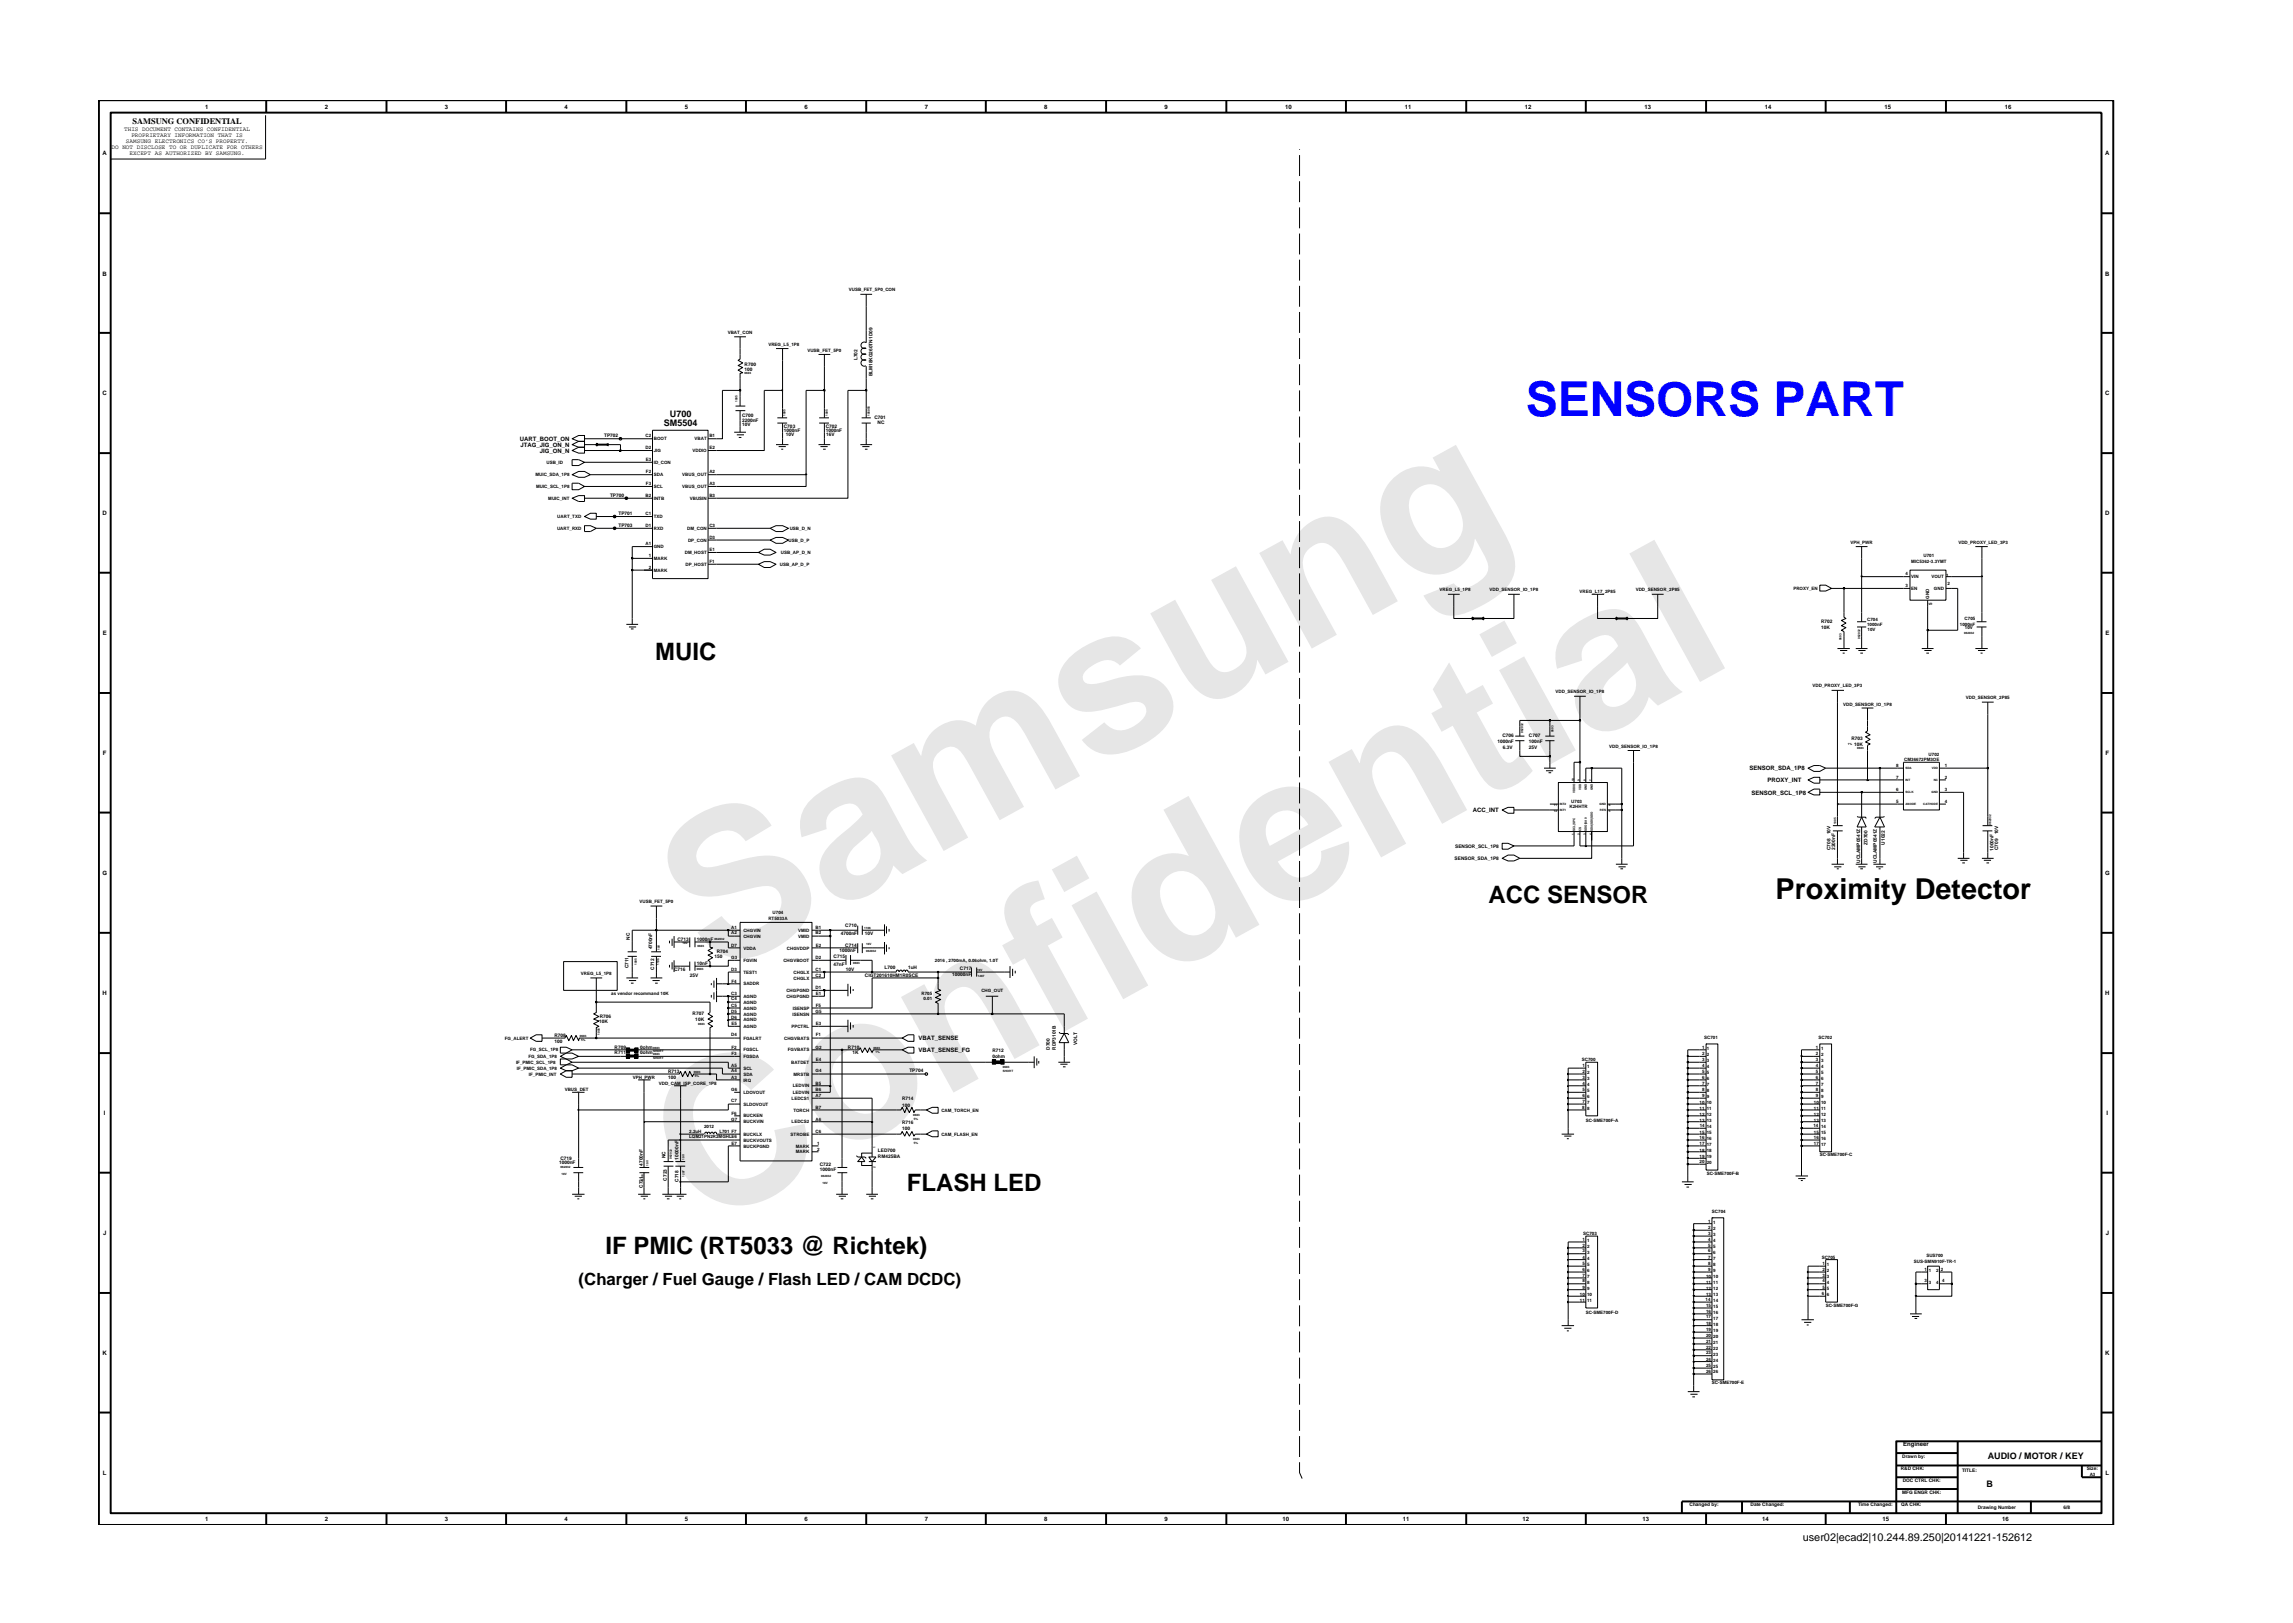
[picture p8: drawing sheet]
<svg xmlns="http://www.w3.org/2000/svg" width="297mm" height="210mm" viewBox="0 0 297 210" stroke-linecap="round" stroke-linejoin="round" font-family="sans-serif">
<defs><g id="words">
<g font-size="26.5" fill="#e6e6e6">
<text x="92.4" y="126.7" transform="rotate(-29 92.4 126.7)">Samsung</text>
<text x="91.1" y="159.4" transform="rotate(-29 91.1 159.4)">Confidential</text>
</g>
<text font-size="6.2" fill="#00f" x="197.6" y="53.9">SENSORS PART</text>
<text font-size="3.7" x="230" y="116.4">Proximity Detector</text>
<g font-size="3.1">
<text x="84.9" y="85.5">MUIC</text>
<text x="192.8" y="117">ACC SENSOR</text>
<text x="117.5" y="154.3">FLASH LED</text>
<text x="78.4" y="162.4">IF PMIC (RT5033 @ Richtek)</text>
</g>
<text font-size="2.2" x="75" y="166.5">(Charger / Fuel Gauge / Flash LED / CAM DCDC)</text>
<text font-size="1.4" x="233.5" y="199.7">user02|ecad2|10.244.89.250|20141221-152612</text>
<g font-size="1.2">
<text x="86" y="55.1">SM5504</text>
<text x="86.8" y="54">U700</text>
<text x="257.5" y="189">AUDIO / MOTOR / KEY</text>
<text x="257.3" y="192.6">B</text>
</g>
<text font-size="1.1" x="17.2" y="16.1">SAMSUNG CONFIDENTIAL</text>
<g font-size=".8">
<text x="16.1" y="17">THIS DOCUMENT CONTAINS CONFIDENTIAL</text>
<text x="17" y="17.8">PROPRIETARY INFORMATION THAT IS</text>
<text x="26.6" y="14.1">1</text>
<text x="42.1" y="14.1">2</text>
<text x="57.6" y="14.1">3</text>
<text x="73.1" y="14.1">4</text>
<text x="88.7" y="14.1">5</text>
<text x="104.2" y="14.1">6</text>
<text x="119.8" y="14.1">7</text>
<text x="135.3" y="14.1">8</text>
<text x="150.9" y="14.1">9</text>
<text x="166.5" y="14.1">10</text>
<text x="182" y="14.1">11</text>
<text x="197.5" y="14.1">12</text>
<text x="213" y="14.1">13</text>
<text x="228.6" y="14.1">14</text>
<text x="244.1" y="14.1">15</text>
<text x="259.7" y="14.1">16</text>
<text x="13.3" y="20.1">A</text>
<text x="14.5" y="19.3">DO NOT DISCLOSE TO OR DUPLICATE FOR OTHERS</text>
<text x="16.3" y="18.5">SAMSUNG ELECTRONICS CO’S PROPERTY.</text>
<text x="16.8" y="20.1">EXCEPT AS AUTHORIZED BY SAMSUNG.</text>
<text x="272.7" y="20.1">A</text>
<text x="13.3" y="35.7">B</text>
<text x="272.7" y="35.7">B</text>
<text x="13.3" y="51.2">C</text>
<text x="272.7" y="51.2">C</text>
<text x="67.3" y="57.1">UART_BOOT_ON</text>
<text x="67.4" y="57.9">JTAG_JIG_ON_N</text>
<text x="69.9" y="58.6">JIG_ON_N</text>
<text x="13.3" y="66.8">D</text>
<text x="272.7" y="66.8">D</text>
<text x="13.3" y="82.3">E</text>
<text x="272.7" y="82.3">E</text>
<text x="13.3" y="97.8">F</text>
<text x="226.6" y="99.8">SENSOR_SDA_1P8</text>
<text x="229" y="101.3">PROXY_INT</text>
<text x="272.8" y="97.8">F</text>
<text x="190.8" y="105.2">ACC_INT</text>
<text x="226.9" y="102.9">SENSOR_SCL_1P8</text>
<text x="13.3" y="113.3">G</text>
<text x="272.7" y="113.3">G</text>
<text x="13.3" y="128.9">H</text>
<text x="272.7" y="128.9">H</text>
<text x="119" y="134.8">VBAT_SENSE</text>
<text x="119" y="136.3">VBAT_SENSE_FG</text>
<text x="13.5" y="144.4">I</text>
<text x="272.9" y="144.4">I</text>
<text x="13.4" y="160">J</text>
<text x="272.8" y="160">J</text>
<text x="13.3" y="175.5">K</text>
<text x="272.7" y="175.5">K</text>
<text x="13.3" y="191.1">L</text>
<text x="246.5" y="187.3">Engineer</text>
<text x="272.8" y="191.1">L</text>
<text x="26.6" y="197.1">1</text>
<text x="42.1" y="197.1">2</text>
<text x="57.6" y="197.1">3</text>
<text x="73.1" y="197.1">4</text>
<text x="88.7" y="197.1">5</text>
<text x="104.2" y="197.1">6</text>
<text x="119.8" y="197.1">7</text>
<text x="135.3" y="197.1">8</text>
<text x="150.9" y="197.1">9</text>
<text x="166.1" y="197.1">10</text>
<text x="181.7" y="197.1">11</text>
<text x="197.2" y="197.1">12</text>
<text x="212.8" y="197.1">13</text>
<text x="228.3" y="197.1">14</text>
<text x="243.9" y="197.1">15</text>
<text x="259.4" y="197.1">16</text>
</g>
<g font-size=".6">
<text x="110" y="37.7">VUSB_FET_5P0_CON</text>
<text x="94.3" y="43.3">VBAT_CON</text>
<text x="96.5" y="47.4">R700</text>
<text x="99.5" y="44.8">VREG_L5_1P8</text>
<text x="104.6" y="45.5">VUSB_FET_5P0</text>
<text x="111.1" y="46.7" transform="rotate(-90 111.1 46.7)">L702</text>
<text x="96.5" y="48">100</text>
<text x="113" y="48.8" transform="rotate(-90 113 48.8)">BLM18KG260TN1D09</text>
<text x="78.3" y="56.6">TP702</text>
<text x="83.6" y="58.2">D2</text>
<text x="83.6" y="56.7">C2</text>
<text x="83.6" y="59.7">E3</text>
<text x="84.7" y="58.6">JIG</text>
<text x="84.7" y="57.1">BOOT</text>
<text x="89.7" y="58.6">VDDIO</text>
<text x="90" y="57.1">VBAT</text>
<text x="91.9" y="58.2">E2</text>
<text x="91.9" y="56.7">B1</text>
<text x="96.1" y="55.2">10V</text>
<text x="96.1" y="54.6">2200nF</text>
<text x="96.1" y="54">C700</text>
<text x="101.5" y="56">1000nF</text>
<text x="101.5" y="55.4">C703</text>
<text x="101.8" y="56.4">10V</text>
<text x="107" y="56">1000nF</text>
<text x="107" y="55.4">C702</text>
<text x="107" y="56.4">16V</text>
<text x="113.3" y="54.3">C701</text>
<text x="113.7" y="54.9">NC</text>
<text x="69.4" y="61.7">MUIC_SDA_1P8</text>
<text x="69.4" y="63.2">MUIC_SCL_1P8</text>
<text x="70.8" y="60.1">USB_ID</text>
<text x="71" y="64.8">MUIC_INT</text>
<text x="79" y="64.4">TP700</text>
<text x="83.6" y="64.4">B2</text>
<text x="83.7" y="61.3">F2</text>
<text x="83.7" y="62.9">F3</text>
<text x="84.7" y="60.1">ID_CON</text>
<text x="84.7" y="61.7">SDA</text>
<text x="84.7" y="63.2">SCL</text>
<text x="84.7" y="64.8">INTB</text>
<text x="88.4" y="61.7">VBUS_OUT</text>
<text x="88.4" y="63.2">VBUS_OUT</text>
<text x="89.4" y="64.8">VBUSIN</text>
<text x="91.9" y="61.3">A2</text>
<text x="91.9" y="62.9">A3</text>
<text x="91.9" y="64.4">B3</text>
<text x="72.2" y="68.7">UART_RXD</text>
<text x="72.2" y="67.1">UART_TXD</text>
<text x="80.1" y="66.7">TP701</text>
<text x="80.1" y="68.3">TP703</text>
<text x="83.6" y="70.6">A1</text>
<text x="83.6" y="66.7">C1</text>
<text x="83.6" y="68.3">D1</text>
<text x="84.7" y="71">GND</text>
<text x="84.7" y="67.1">TXD</text>
<text x="84.7" y="68.7">RXD</text>
<text x="88.7" y="71.8">DM_HOST</text>
<text x="89" y="68.7">DM_CON</text>
<text x="89.1" y="70.2">DP_CON</text>
<text x="91.9" y="69.9">D3</text>
<text x="91.9" y="71.4">E1</text>
<text x="91.9" y="68.3">C3</text>
<text x="101.2" y="71.8">USB_AP_D_N</text>
<text x="102.2" y="70.2">USB_D_P</text>
<text x="102.3" y="68.7">USB_D_N</text>
<text x="239.7" y="70.4">VPH_PWR</text>
<text x="253.7" y="70.4">VDD_PROXY_LED_3P3</text>
<text x="84" y="72.2">1</text>
<text x="84" y="73.8">2</text>
<text x="84.7" y="72.5">MARK</text>
<text x="84.7" y="74.1">MARK</text>
<text x="88.8" y="73.3">DP_HOST</text>
<text x="91.9" y="72.9">F1</text>
<text x="101" y="73.3">USB_AP_D_P</text>
<text x="186.5" y="76.6">VREG_L5_1P8</text>
<text x="193" y="76.6">VDD_SENSOR_IO_1P8</text>
<text x="204.6" y="76.8">VREG_L17_2P85</text>
<text x="211.9" y="76.6">VDD_SENSOR_2P85</text>
<text x="232.3" y="76.4">PROXY_EN</text>
<text x="246.8" y="74.5">4</text>
<text x="246.8" y="76.1">3</text>
<text x="247.6" y="72.9">MIC5362-3.3YMT</text>
<text x="247.6" y="74.9">VIN</text>
<text x="247.6" y="76.4">EN</text>
<text x="249.2" y="72.2">U701</text>
<text x="249.9" y="77.6" transform="rotate(-90 249.9 77.6)">GND</text>
<text x="250.2" y="74.9">VOUT</text>
<text x="250.5" y="76.4">GND</text>
<text x="252.1" y="74.7">1</text>
<text x="252.3" y="75.8">2</text>
<text x="235.9" y="81.5">10K</text>
<text x="235.9" y="80.7">R702</text>
<text x="241.9" y="81.1">1000nF</text>
<text x="241.9" y="80.5">C704</text>
<text x="241.9" y="81.7">10V</text>
<text x="250.3" y="78.3" transform="rotate(-90 250.3 78.3)">5</text>
<text x="253.9" y="81.1">1000nF</text>
<text x="254.5" y="80.3">C705</text>
<text x="254.5" y="81.5">10V</text>
<text x="201.5" y="89.8">VDD_SENSOR_IO_1P8</text>
<text x="234.8" y="89.1">VDD_PROXY_LED_3P3</text>
<text x="194.6" y="95.4">C706</text>
<text x="198.1" y="95.4">C707</text>
<text x="238.8" y="91.4">VDD_SENSOR_IO_1P8</text>
<text x="239.8" y="95.9">R703</text>
<text x="254.7" y="90.6">VDD_SENSOR_2P85</text>
<text x="194" y="96.2">1000nF</text>
<text x="194.7" y="97">6.3V</text>
<text x="198.1" y="96.2">100nF</text>
<text x="198.1" y="97">25V</text>
<text x="208.5" y="96.8">VDD_SENSOR_IO_1P8</text>
<text x="240.2" y="96.6">10K</text>
<text x="245.7" y="100.9">7</text>
<text x="245.7" y="99.4">8</text>
<text x="246.7" y="98.6">CM36672PM3OE</text>
<text x="249.8" y="98">U702</text>
<text x="251.9" y="100.9">2</text>
<text x="251.9" y="99.4">1</text>
<text x="203.3" y="104.6">K2HHTR</text>
<text x="203.5" y="104">U703</text>
<text x="245.7" y="104">5</text>
<text x="245.7" y="102.4">6</text>
<text x="251.9" y="102.4">3</text>
<text x="251.9" y="104">4</text>
<text x="188.4" y="111.4">SENSOR_SDA_1P8</text>
<text x="188.5" y="109.8">SENSOR_SCL_1P8</text>
<text x="237.1" y="110.1" transform="rotate(-90 237.1 110.1)">C708</text>
<text x="237.1" y="108.1" transform="rotate(-90 237.1 108.1)">10V</text>
<text x="237.7" y="110.1" transform="rotate(-90 237.7 110.1)">2200nF</text>
<text x="241" y="111.8" transform="rotate(-90 241 111.8)">UCLAMP0541Z</text>
<text x="241.9" y="109.4" transform="rotate(-90 241.9 109.4)">ZD700</text>
<text x="243.1" y="111.8" transform="rotate(-90 243.1 111.8)">UCLAMP0541Z</text>
<text x="244.2" y="109.4" transform="rotate(-90 244.2 109.4)">U1022</text>
<text x="258.3" y="110.2" transform="rotate(-90 258.3 110.2)">1000nF</text>
<text x="258.9" y="110.1" transform="rotate(-90 258.9 110.1)">C709</text>
<text x="258.9" y="108.1" transform="rotate(-90 258.9 108.1)">10V</text>
<text x="82.8" y="117">VUSB_FET_5P0</text>
<text x="99.5" y="119.2">RT5033A</text>
<text x="100.1" y="118.4">U704</text>
<text x="81.4" y="125.5" transform="rotate(-90 81.4 125.5)">C711</text>
<text x="81.6" y="121.7" transform="rotate(-90 81.6 121.7)">NC</text>
<text x="84.5" y="123" transform="rotate(-90 84.5 123)">4700nF</text>
<text x="84.7" y="125.6" transform="rotate(-90 84.7 125.6)">C712</text>
<text x="87.3" y="125.8">C716</text>
<text x="87.7" y="121.9">C713</text>
<text x="90.3" y="121.9">1000nF</text>
<text x="90.3" y="125">10nF</text>
<text x="92.5" y="124.1">150</text>
<text x="92.9" y="123.5">R704</text>
<text x="94.7" y="124.2">G3</text>
<text x="94.7" y="125.8">D3</text>
<text x="94.7" y="122.7">D7</text>
<text x="94.7" y="120.3">A1</text>
<text x="94.7" y="121.1">A2</text>
<text x="96.3" y="124.6">FGVIN</text>
<text x="96.3" y="123">VDDA</text>
<text x="96.3" y="120.7">CHGVIN</text>
<text x="96.3" y="121.5">CHGVIN</text>
<text x="101.5" y="124.6">CHGVBOOT</text>
<text x="101.9" y="123">CHGVDDP</text>
<text x="103.4" y="120.7">VMID</text>
<text x="103.4" y="121.5">VMID</text>
<text x="105.7" y="124.2">D2</text>
<text x="105.7" y="125.8">C1</text>
<text x="105.7" y="120.3">B1</text>
<text x="105.7" y="121.1">B2</text>
<text x="105.7" y="122.7">E2</text>
<text x="108" y="124.1">C715</text>
<text x="108" y="125.2">47nF</text>
<text x="108.7" y="123.4">1000nF</text>
<text x="108.9" y="121.1">4700nF</text>
<text x="109.5" y="120.1">C710</text>
<text x="109.5" y="122.6">C714</text>
<text x="109.6" y="125.8">10V</text>
<text x="112" y="121.1">10V</text>
<text x="114.6" y="125.6">L700</text>
<text x="117.6" y="125.6">1uH</text>
<text x="121.1" y="124.6">2016 , 2700mA, 0.06ohm, 1.0T</text>
<text x="124.4" y="125.6">C717</text>
<text x="75.2" y="126.3">VREG_L5_1P8</text>
<text x="77.7" y="131.9">R706</text>
<text x="79.2" y="128.9">as vendor recommand 10K</text>
<text x="89.4" y="126.5">25V</text>
<text x="89.7" y="131.5">R707</text>
<text x="94.7" y="131.2">D5</text>
<text x="94.7" y="132">D6</text>
<text x="94.7" y="128.8">C3</text>
<text x="94.7" y="129.6">C4</text>
<text x="94.7" y="130.5">C5</text>
<text x="94.8" y="127.3">F4</text>
<text x="96.3" y="127.7">SADDR</text>
<text x="96.3" y="126.1">TEST1</text>
<text x="96.3" y="131.6">AGND</text>
<text x="96.3" y="129.3">AGND</text>
<text x="96.3" y="130">AGND</text>
<text x="96.3" y="130.8">AGND</text>
<text x="101.9" y="129.3">CHGPGND</text>
<text x="101.9" y="128.5">CHGPGND</text>
<text x="102.7" y="131.6">ISENSN</text>
<text x="102.7" y="130.8">ISENSP</text>
<text x="102.8" y="126.1">CHGLX</text>
<text x="102.8" y="126.9">CHGLX</text>
<text x="105.6" y="131.2">G5</text>
<text x="105.7" y="128.1">D1</text>
<text x="105.7" y="126.6">C2</text>
<text x="105.7" y="128.8">E1</text>
<text x="105.7" y="130.5">F5</text>
<text x="112" y="126.6">CIGT201610HM1R0SCE</text>
<text x="119.4" y="128.9">R705</text>
<text x="119.6" y="129.5">0.01</text>
<text x="123.4" y="126.4">10000nF</text>
<text x="127.1" y="128.5">CHG_OUT</text>
<text x="65.4" y="134.7">FG_ALERT</text>
<text x="66.8" y="137.8">IF_PMIC_SCL_1P8</text>
<text x="68.4" y="137.1">FG_SDA_1P8</text>
<text x="68.7" y="136.2">FG_SCL_1P8</text>
<text x="71.8" y="135.1">100</text>
<text x="71.8" y="134.3">R708</text>
<text x="77.6" y="132.5">10K</text>
<text x="79.6" y="135.8">R709</text>
<text x="79.6" y="136.6">R711</text>
<text x="82.9" y="135.8">0ohm</text>
<text x="82.9" y="136.6">0ohm</text>
<text x="90.1" y="132.3">10K</text>
<text x="94.7" y="134.3">D4</text>
<text x="94.8" y="132.7">E5</text>
<text x="94.8" y="135.9">F2</text>
<text x="94.8" y="136.6">F3</text>
<text x="96.3" y="133.2">AGND</text>
<text x="96.3" y="136.2">FGSCL</text>
<text x="96.3" y="137.1">FGSDA</text>
<text x="96.3" y="134.7">FGALRT</text>
<text x="96.3" y="132.3">AGND</text>
<text x="101.6" y="134.7">CHGVBATS</text>
<text x="102.1" y="136.2">FGVBATS</text>
<text x="102.5" y="137.8">BATDET</text>
<text x="102.5" y="133.2">PPCTRL</text>
<text x="105.6" y="135.9">G2</text>
<text x="105.7" y="132.7">E3</text>
<text x="105.7" y="137.4">E4</text>
<text x="105.7" y="134.3">F1</text>
<text x="109.8" y="135.8">R710</text>
<text x="110.4" y="136.6">1K</text>
<text x="128.6" y="136.3">R712</text>
<text x="128.6" y="137.1">0ohm</text>
<text x="136" y="136" transform="rotate(-90 136 136)">D700</text>
<text x="136.8" y="136" transform="rotate(-90 136.8 136)">RDP3101B</text>
<text x="139.6" y="135.4" transform="rotate(-90 139.6 135.4)">VOLT</text>
<text x="204.9" y="137.4">SC700</text>
<text x="220.5" y="135.9">1</text>
<text x="220.5" y="136.7">2</text>
<text x="220.5" y="137.4">3</text>
<text x="220.8" y="134.6">SC701</text>
<text x="221.1" y="136">1</text>
<text x="221.1" y="136.8">2</text>
<text x="221.1" y="137.6">3</text>
<text x="235.2" y="136.7">2</text>
<text x="235.2" y="137.4">3</text>
<text x="235.2" y="135.9">1</text>
<text x="235.6" y="134.6">SC702</text>
<text x="235.9" y="136.8">2</text>
<text x="235.9" y="137.6">3</text>
<text x="235.9" y="136">1</text>
<text x="67" y="138.6">IF_PMIC_SDA_1P8</text>
<text x="68.5" y="139.3">IF_PMIC_INT</text>
<text x="73.2" y="141.3">VBUS_DET</text>
<text x="82" y="139.8">VPH_PWR</text>
<text x="85.3" y="140.5">VDD_CAM_ISP_CORE_1P8</text>
<text x="86.6" y="139.7">100</text>
<text x="86.6" y="139">R713</text>
<text x="94.7" y="141.3">G6</text>
<text x="94.7" y="142.8">C7</text>
<text x="94.7" y="138.2">A5</text>
<text x="94.7" y="139.8">A3</text>
<text x="94.7" y="138.9">A4</text>
<text x="96.3" y="141.7">LDOVOUT</text>
<text x="96.3" y="143.2">SLDOVOUT</text>
<text x="96.3" y="138.6">SCL</text>
<text x="96.3" y="140.1">IRQ</text>
<text x="96.3" y="139.3">SDA</text>
<text x="102.5" y="142.5">LEDCS1</text>
<text x="102.7" y="140.9">LEDVIN</text>
<text x="102.7" y="141.7">LEDVIN</text>
<text x="102.8" y="139.3">MRSTB</text>
<text x="105.6" y="138.9">G4</text>
<text x="105.7" y="142.1">A7</text>
<text x="105.7" y="140.5">B5</text>
<text x="105.7" y="141.3">B6</text>
<text x="105.7" y="143.7">B7</text>
<text x="116.9" y="143.4">100</text>
<text x="116.9" y="142.5">R714</text>
<text x="117.8" y="138.9">TP704</text>
<text x="204.9" y="143.6">8</text>
<text x="205" y="138.2">1</text>
<text x="205" y="139">2</text>
<text x="205" y="139.7">3</text>
<text x="205" y="140.6">4</text>
<text x="205" y="141.3">5</text>
<text x="205" y="142.1">6</text>
<text x="205" y="142.9">7</text>
<text x="205.6" y="143.8">8</text>
<text x="205.6" y="138.4">1</text>
<text x="205.6" y="139.1">2</text>
<text x="205.6" y="139.9">3</text>
<text x="205.6" y="140.7">4</text>
<text x="205.6" y="141.5">5</text>
<text x="205.6" y="142.3">6</text>
<text x="205.6" y="143">7</text>
<text x="220.2" y="143">10 10</text>
<text x="220.2" y="143.8">11</text>
<text x="220.5" y="138.2">4</text>
<text x="220.5" y="139">5</text>
<text x="220.5" y="139.7">6</text>
<text x="220.5" y="140.6">7</text>
<text x="220.5" y="141.3">8</text>
<text x="220.5" y="142.1">9</text>
<text x="221.1" y="143.8">11</text>
<text x="221.1" y="138.4">4</text>
<text x="221.1" y="139.1">5</text>
<text x="221.1" y="139.9">6</text>
<text x="221.1" y="140.7">7</text>
<text x="221.1" y="141.5">8</text>
<text x="221.1" y="142.3">9</text>
<text x="235" y="143">10</text>
<text x="235" y="143.8">11 11</text>
<text x="235.2" y="140.6">7</text>
<text x="235.2" y="141.3">8</text>
<text x="235.2" y="142.1">9</text>
<text x="235.2" y="138.2">4</text>
<text x="235.2" y="139">5</text>
<text x="235.2" y="139.7">6</text>
<text x="235.9" y="140.7">7</text>
<text x="235.9" y="141.5">8</text>
<text x="235.9" y="142.3">9</text>
<text x="235.9" y="138.4">4</text>
<text x="235.9" y="139.1">5</text>
<text x="235.9" y="139.9">6</text>
<text x="235.9" y="143">10</text>
<text x="89.3" y="147.5">LQM21PN2R2MGHLE6</text>
<text x="89.3" y="146.8">2.2uH</text>
<text x="91.2" y="146.2">2012</text>
<text x="93.2" y="146.8">L701 F7</text>
<text x="94.7" y="145.2">G7</text>
<text x="94.8" y="148.3">E7</text>
<text x="94.8" y="144.4">F6</text>
<text x="96.3" y="144.8">BUCKEN</text>
<text x="96.3" y="147.1">BUCKLX</text>
<text x="96.3" y="147.9">BUCKVOUTS</text>
<text x="96.3" y="148.7">BUCKPGND</text>
<text x="96.3" y="145.5">BUCKVIN</text>
<text x="102.4" y="147.1">STROBE</text>
<text x="102.5" y="145.5">LEDCS2</text>
<text x="102.8" y="144">TORCH</text>
<text x="103.1" y="148.7">MARK</text>
<text x="103.1" y="149.4">MARK</text>
<text x="105.7" y="146.7">C6</text>
<text x="105.7" y="145.2">A6</text>
<text x="105.9" y="148.3">1</text>
<text x="105.9" y="149.1">2</text>
<text x="113.7" y="149.2">LED700</text>
<text x="116.9" y="146.4">100</text>
<text x="116.9" y="145.7">R716</text>
<text x="121.9" y="144">CAM_TORCH_EN</text>
<text x="121.9" y="147.1">CAM_FLASH_EN</text>
<text x="205.4" y="145.3">SC-SME700F-A</text>
<text x="220.2" y="144.6">12</text>
<text x="220.2" y="145.3">13 13</text>
<text x="220.2" y="146.9">15</text>
<text x="220.2" y="147.5">16</text>
<text x="220.2" y="148.3">17</text>
<text x="220.2" y="149.2">18 18</text>
<text x="220.2" y="146">14</text>
<text x="221.1" y="144.6">12</text>
<text x="221.1" y="146.2">14</text>
<text x="221.1" y="146.9">15</text>
<text x="221.1" y="147.7">16</text>
<text x="221.1" y="148.4">17</text>
<text x="234.9" y="146">14</text>
<text x="235" y="146.9">15 15</text>
<text x="235" y="147.5">16</text>
<text x="235" y="148.3">17</text>
<text x="235" y="144.6">12 12</text>
<text x="235" y="145.3">13</text>
<text x="235.7" y="149.8">SC-SME700F-C</text>
<text x="235.9" y="147.7">16</text>
<text x="235.9" y="148.4">17</text>
<text x="235.9" y="145.3">13</text>
<text x="235.9" y="146.2">14</text>
<text x="72.4" y="150.8">1000nF</text>
<text x="72.6" y="150.2">C719</text>
<text x="83.3" y="153.9" transform="rotate(-90 83.3 153.9)">C721</text>
<text x="83.3" y="151" transform="rotate(-90 83.3 151)">4700nF</text>
<text x="86.2" y="150.1" transform="rotate(-90 86.2 150.1)">NC</text>
<text x="86.4" y="152.9" transform="rotate(-90 86.4 152.9)">C723</text>
<text x="87.9" y="153.1" transform="rotate(-90 87.9 153.1)">C718</text>
<text x="87.9" y="150.2" transform="rotate(-90 87.9 150.2)">10000nF</text>
<text x="106.2" y="151">C722</text>
<text x="106.2" y="151.8">1000nF</text>
<text x="113.7" y="150.1">RM425BA</text>
<text x="220.2" y="150.7">20</text>
<text x="220.2" y="150.1">19</text>
<text x="221.1" y="152.2">SC-SME700F-B</text>
<text x="221.1" y="150.1">19</text>
<text x="221.1" y="150.8">20</text>
<text x="205" y="161.5">2</text>
<text x="205" y="160.7">1</text>
<text x="205.1" y="160">SC703</text>
<text x="205.6" y="161.7">2</text>
<text x="205.6" y="160.9">1</text>
<text x="221.3" y="160">3</text>
<text x="221.3" y="160.7">4</text>
<text x="221.3" y="161.5">5</text>
<text x="221.3" y="159.2">2</text>
<text x="221.3" y="158.4">1</text>
<text x="221.8" y="157.2">SC704</text>
<text x="221.9" y="160.1">3</text>
<text x="221.9" y="160.9">4</text>
<text x="221.9" y="161.7">5</text>
<text x="221.9" y="159.4">2</text>
<text x="221.9" y="158.5">1</text>
<text x="204.7" y="167.9">10</text>
<text x="205" y="166.1">8</text>
<text x="205" y="167">9</text>
<text x="205" y="162.2">3</text>
<text x="205" y="163.1">4</text>
<text x="205" y="163.9">5</text>
<text x="205" y="164.6">6</text>
<text x="205" y="165.4">7</text>
<text x="205.6" y="166.3">8</text>
<text x="205.6" y="167.1">9</text>
<text x="205.6" y="167.9">10</text>
<text x="205.6" y="162.4">3</text>
<text x="205.6" y="163.2">4</text>
<text x="205.6" y="164">5</text>
<text x="205.6" y="164.8">6</text>
<text x="205.6" y="165.6">7</text>
<text x="221" y="166.3">11</text>
<text x="221" y="167.9">13 13</text>
<text x="221" y="165.6">10 10</text>
<text x="221" y="167.1">12</text>
<text x="221.3" y="162.2">6</text>
<text x="221.3" y="163.1">7</text>
<text x="221.3" y="163.9">8</text>
<text x="221.3" y="164.6">9</text>
<text x="221.9" y="162.4">6</text>
<text x="221.9" y="163.2">7</text>
<text x="221.9" y="164">8</text>
<text x="221.9" y="164.8">9</text>
<text x="221.9" y="167.1">12</text>
<text x="221.9" y="166.3">11</text>
<text x="236" y="163.1">SC705</text>
<text x="236" y="167.8">6</text>
<text x="236.1" y="163.9">1</text>
<text x="236.1" y="164.6">2</text>
<text x="236.1" y="165.4">3</text>
<text x="236.1" y="166.1">4</text>
<text x="236.1" y="167">5</text>
<text x="236.7" y="167.9">6</text>
<text x="236.7" y="164">1</text>
<text x="236.7" y="164.8">2</text>
<text x="236.7" y="165.6">3</text>
<text x="236.7" y="166.3">4</text>
<text x="236.7" y="167.1">5</text>
<text x="247.9" y="163.6">SUS-SMN910F-TR-1</text>
<text x="249.3" y="164.6">1</text>
<text x="249.3" y="166.1">3</text>
<text x="249.5" y="162.8">SUS700</text>
<text x="249.9" y="164.8">1</text>
<text x="249.9" y="166.3">3</text>
<text x="250.8" y="164.8">2</text>
<text x="250.8" y="166.3">4</text>
<text x="251.4" y="164.6">2</text>
<text x="251.6" y="166.1">4</text>
<text x="204.7" y="168.7">11</text>
<text x="205.4" y="170.2">SC-SME700F-D</text>
<text x="205.6" y="168.7">11</text>
<text x="221" y="168.5">14</text>
<text x="221" y="173.2">20</text>
<text x="221" y="173.9">21</text>
<text x="221" y="169.3">15</text>
<text x="221" y="170">16</text>
<text x="221" y="170.8">17</text>
<text x="221" y="171.6">18</text>
<text x="221" y="172.4">19</text>
<text x="221.9" y="173.3">20</text>
<text x="221.9" y="168.7">14</text>
<text x="221.9" y="169.4">15</text>
<text x="221.9" y="170.2">16</text>
<text x="221.9" y="171">17</text>
<text x="221.9" y="171.7">18</text>
<text x="221.9" y="172.6">19</text>
<text x="236.5" y="169.4">SC-SME700F-G</text>
<text x="221" y="177.8">26</text>
<text x="221" y="174.7">22</text>
<text x="221" y="175.5">23</text>
<text x="221" y="176.3">24</text>
<text x="221" y="177.1">25</text>
<text x="221.8" y="179.4">SC-SME700F-E</text>
<text x="221.9" y="174.1">21</text>
<text x="221.9" y="174.9">22</text>
<text x="221.9" y="175.6">23</text>
<text x="221.9" y="176.4">24</text>
<text x="221.9" y="177.2">25</text>
<text x="221.9" y="177.8">26</text>
<text x="246.2" y="190.4">R&amp;D CHK:</text>
<text x="246.4" y="188.9">Drawn by:</text>
<text x="254.2" y="190.7">TITLE:</text>
<text x="270.3" y="190.4">Size:</text>
<text x="270.7" y="191.2">A3</text>
<text x="218.9" y="195.1">Changed by:</text>
<text x="226.8" y="195.1">Date Changed:</text>
<text x="240.7" y="195.1">Time Changed:</text>
<text x="246.3" y="195.1">QA CHK:</text>
<text x="246.4" y="193.5">MFG ENGR CHK:</text>
<text x="246.5" y="192">DOC CTRL CHK:</text>
<text x="256.2" y="195.5">Drawing Number</text>
<text x="267.3" y="195.5">6/8</text>
</g>
<g font-size=".4">
<text x="95.5" y="52.1" transform="rotate(-90 95.5 52.1)">1005</text>
<text x="96.5" y="48.5">0603</text>
<text x="101.7" y="53.9" transform="rotate(-90 101.7 53.9)">1005</text>
<text x="107.2" y="53.9" transform="rotate(-90 107.2 53.9)">1005</text>
<text x="112.7" y="53.9" transform="rotate(-90 112.7 53.9)">105055</text>
<text x="238.6" y="82.9" transform="rotate(-90 238.6 82.9)">0603</text>
<text x="241" y="82.8" transform="rotate(-90 241 82.8)">062032</text>
<text x="254.4" y="82.1">062032</text>
<text x="197.3" y="95" transform="rotate(-90 197.3 95)">062032</text>
<text x="201.2" y="94.9" transform="rotate(-90 201.2 94.9)">0603</text>
<text x="203.9" y="101.2" transform="rotate(-90 203.9 101.2)">10</text>
<text x="204.7" y="101.2" transform="rotate(-90 204.7 101.2)">9</text>
<text x="205.4" y="101.2" transform="rotate(-90 205.4 101.2)">8</text>
<text x="206.2" y="101.2" transform="rotate(-90 206.2 101.2)">7</text>
<text x="239.4" y="96.5">1%</text>
<text x="240.6" y="97.1">0603</text>
<text x="246.8" y="101.2">INT</text>
<text x="246.8" y="99.7">SDA</text>
<text x="250.2" y="99.7">VDD</text>
<text x="250.5" y="101.2">NC</text>
<text x="201.3" y="105.2">12</text>
<text x="201.3" y="104.5">11</text>
<text x="202" y="105.1">INT1</text>
<text x="202" y="104.3">INT2</text>
<text x="204" y="107.6" transform="rotate(-90 204 107.6)">SCL|SPC</text>
<text x="204" y="102.8" transform="rotate(-90 204 102.8)">VDDIO</text>
<text x="204.8" y="107.6" transform="rotate(-90 204.8 107.6)">CS</text>
<text x="204.8" y="102.4" transform="rotate(-90 204.8 102.4)">VDD</text>
<text x="205.6" y="102.4" transform="rotate(-90 205.6 102.4)">GND</text>
<text x="205.6" y="107.6" transform="rotate(-90 205.6 107.6)">SDO|SA0</text>
<text x="206.3" y="102.4" transform="rotate(-90 206.3 102.4)">GND</text>
<text x="206.3" y="107.6" transform="rotate(-90 206.3 107.6)">SDA|SDI|SDO</text>
<text x="207.2" y="104.3">GND</text>
<text x="207.3" y="105.1">RES</text>
<text x="208.4" y="104.5">6</text>
<text x="208.4" y="105.2">5</text>
<text x="237.9" y="106.8" transform="rotate(-90 237.9 106.8)">1005</text>
<text x="246.8" y="104.3">ANODE</text>
<text x="246.8" y="102.8">SCLK</text>
<text x="249.1" y="104.3">CATHODE</text>
<text x="250.2" y="102.8">GND</text>
<text x="258" y="106.8" transform="rotate(-90 258 106.8)">062032</text>
<text x="203.9" y="108.1" transform="rotate(-90 203.9 108.1)">1</text>
<text x="204.7" y="108.1" transform="rotate(-90 204.7 108.1)">2</text>
<text x="205.4" y="108.1" transform="rotate(-90 205.4 108.1)">3</text>
<text x="206.2" y="108.1" transform="rotate(-90 206.2 108.1)">4</text>
<text x="82.5" y="125" transform="rotate(-90 82.5 125)">1005</text>
<text x="85.4" y="125" transform="rotate(-90 85.4 125)">1106</text>
<text x="85.5" y="123" transform="rotate(-90 85.5 123)">10V</text>
<text x="88.4" y="122.3">10V</text>
<text x="90.3" y="125.6">0603</text>
<text x="90.4" y="122.6">0603</text>
<text x="92.6" y="121.7">062032</text>
<text x="110.5" y="124.9">0603</text>
<text x="111.9" y="120.3">1106</text>
<text x="112.2" y="122.5">10V</text>
<text x="112.2" y="123.3">062032</text>
<text x="126.6" y="125.8">10V</text>
<text x="126.7" y="126.5">1207</text>
<text x="75.1" y="134.3">0603</text>
<text x="75.3" y="134.9">5%</text>
<text x="77.7" y="134.1" transform="rotate(-90 77.7 134.1)">1005</text>
<text x="84.6" y="135.9">0603</text>
<text x="84.6" y="136.3">SHORT</text>
<text x="84.6" y="136.6">0603</text>
<text x="84.6" y="137.1">SHORT</text>
<text x="90.5" y="132.8">0603</text>
<text x="113.1" y="135.8">0603</text>
<text x="113.4" y="136.4">1%</text>
<text x="89.9" y="139">0603</text>
<text x="90" y="139.6">5%</text>
<text x="129.9" y="138.8">SHORT</text>
<text x="129.9" y="138.4">0603</text>
<text x="113.4" y="148.7" transform="rotate(-90 113.4 148.7)">1</text>
<text x="118.3" y="147.7">0603</text>
<text x="118.3" y="144.6">0603</text>
<text x="118.4" y="148.2">5%</text>
<text x="118.4" y="145.1">5%</text>
<text x="72.6" y="151.3">062032</text>
<text x="72.8" y="152.2">10V</text>
<text x="83.3" y="153" transform="rotate(-90 83.3 153)">1106</text>
<text x="84" y="151" transform="rotate(-90 84 151)">10V</text>
<text x="87" y="150.1" transform="rotate(-90 87 150.1)">062032</text>
<text x="88.7" y="152.4" transform="rotate(-90 88.7 152.4)">1207</text>
<text x="88.7" y="150.2" transform="rotate(-90 88.7 150.2)">10V</text>
<text x="106.4" y="152.5">062032</text>
<text x="106.5" y="153.4">10V</text>
<text x="113.4" y="151.3" transform="rotate(-90 113.4 151.3)">2</text>
</g>
</g></defs>
<g fill="none" stroke="#000" stroke-width=".13">
<path d="M34.4 14.9v5.7h-20.1M168.3 19.3v.1M111.4 38.1h1.6M112.2 38.1v6.3a.42 .42 0 0 0-.7 .3 .42 .42 0 0 0 .7 .4M168.3 20.1v2.7M168.3 23.5v2.7M168.3 26.9v2.7M168.3 30.3v2.7M168.3 33.6v2.8M168.3 37v2.7M74.1 56.8l.9-.4h.7v.8h-.7zM74.1 57.6l.9-.4h.7v.7h-.7z"/>
<path d="M74.1 59.5h.9l.7 .4-.7 .4h-.9zM74.1 58.4l.9-.5h.7v.8h-.7zM75.7 57.6h1.5M75.7 56.8h8.8M75.7 58.4h8.8M75.7 59.9h8.8M78.8 57.6h1.6v.8M80.3 58.3h.2v.1h-.2zM80.3 56.8h.2h-.2zM84.5 55.7h7.2v19.3h-7.2zM95.1 43.6h1.5M95.1 56h1.5"/>
<path d="M95.3 52.6h1.2M95.3 53.2h1.2M95.4 56.3h1M95.7 56.7h.3M95.8 50.5h.2v.2h-.2zM95.9 43.6v2.9l-.3 .2 .6 .3-.6 .4 .6 .2-.6 .3 .6 .4-.3 .1v4.2M95.9 50.6h-2.3v6.2h-1.9M95.9 53.2v2.8M100.5 57.6h1.6M100.5 45.2h1.6M100.7 54.8h1.3M100.7 54.1h1.3"/>
<path d="M100.9 57.9h.9M101.2 58.2h.3M101.3 50.5h.1v.2h-.1zM101.4 50.6h-2.4v7.8h-7.3M101.4 45.2v8.9M101.4 54.8v2.8M106 57.6h1.6M106 45.9h1.6M106.1 54.8h1.3M106.1 54.1h1.3M106.3 57.9h.9M106.6 58.2h.4"/>
<path d="M106.7 50.5h.2v.2h-.2zM106.8 45.9v8.2M106.8 54.8v2.8M106.8 50.6h-2.4v10.9M111.4 57.6h1.6M111.6 54.8h1.2M111.6 54.1h1.2M111.7 57.9h.9M112 58.2h.4M112.1 50.5h.2v.2h-.2zM112.2 50.6h-2.4v13.9h-18.1M112.2 47.4v6.7"/>
<path d="M112.2 54.8v2.8M112.2 45.9a.42 .42 0 0 0-.7 .3 .42 .42 0 0 0 .7 .4M112.2 46.7a.42 .42 0 0 0-.7 .3 .42 .42 0 0 0 .7 .4M112.2 45.2a.42 .42 0 0 0-.7 .3 .42 .42 0 0 0 .7 .4M168.3 40.4v2.7M168.3 43.8v2.7M168.3 47.2v2.7M168.3 50.6v2.7M168.3 54v2.7M168.3 57.3v2.8M74.1 61.5l.9-.4h.7l.8 .4-.8 .3h-.7zM74.1 64.5l.9-.3h.7v.8h-.7z"/>
<path d="M74.1 62.6h.9l.7 .4-.7 .4h-.9zM75.7 66.9l.8-.4h.7v.8h-.7zM75.7 68.1h.8l.7 .3-.7 .5h-.8zM75.7 63h8.8M75.7 64.5h8.8M76.5 61.5h8M77.2 66.9h7.3M77.2 68.4h7.3M79.5 68.4h.2v.1h-.2zM79.5 66.8h.2v.2h-.2zM81.1 64.5h.1v.1h-.1zM81.8 73.8h.2v.1h-.2z"/>
<path d="M81.8 72.2h.2v.2h-.2zM81.9 73.9h2.6M81.9 72.3h2.6M84.5 70.8h-2.6v10.1M91.7 61.5h12.7M91.7 68.4h8.1M91.7 70h8.1M91.7 71.6h6.5M91.7 73.1h6.5M98.2 73.1l.8-.3h.8l.7 .3-.7 .4h-.8zM98.2 71.6l.8-.5h.8l.7 .5-.7 .3h-.8zM99.8 70l.7-.4h.9l.7 .4-.7 .4h-.9z"/>
<path d="M99.8 68.4l.7-.3h.9l.7 .3-.7 .5h-.9zM104.3 61.4h.2v.1h-.2zM104.4 61.5v1.5h-12.7M168.3 60.7v2.7M168.3 64.1v2.7M168.3 67.5v2.7M168.3 70.9v2.7M168.3 74.3v2.7M168.3 77.7v2.7M187.6 77h1.5M188.3 77v3.1h2.4M195.4 77h1.5"/>
<path d="M196.1 77v3.1h-3.9M206.2 77h1.6M207 77v3.1h2.3M214 77h1.5M214.7 77v3.1h-3.9M235.7 75.8h.8l.8 .4-.8 .4h-.8zM237.3 76.2h10.1M238.8 76.1h.2v.2h-.2zM238.9 76.2v3.8l.2 .1-.6 .3 .6 .3-.6 .4 .6 .2-.6 .3 .4 .2v2.2M240.4 70.8h1.5M241.1 74.6h.1v.1h-.1zM241.2 70.8v9.7"/>
<path d="M241.2 74.7h6.2M247.4 73.9h4.7v3.9h-4.7zM249.7 77.8v6.2M252.1 74.7h4.6M252.1 76.2h1.5v5.4h-3.9M255.9 70.8h1.6M256.7 74.6h.1v.1h-.1zM256.7 70.8v9.7M81.1 80.9h1.6M81.5 81.2h.9M81.7 81.5h.4M168.3 81.1v2.7"/>
<path d="M168.3 84.4v2.8M168.3 87.8v2.7M168.3 91.2v2.7M168.3 94.6v2.7M168.3 98v2.7M196.3 95.4h1.2M196.3 96h1.2M196.9 96v2h3.9M200 99.5h1.5M200.2 95.4h1.2M200.2 96h1.2M200.3 99.9h.9"/>
<path d="M200.7 97.9h.2v.2h-.2zM200.7 93.2h.2v.2h-.2zM200.8 93.3v2.1M200.8 96v3.5M203.9 90.2h1.5M204.6 98.7h.2v.1h-.2zM204.6 93.2h.2v.2h-.2zM204.7 90.2v11.2M204.7 93.3h-7.8v2.1M204.7 98.7h-.8v2.7M206.1 99.4h.2v.2h-.2zM206.2 99.5v1.9"/>
<path d="M210.8 97.2h1.7M211.6 97.2v12.4h-6.9v-1.9M234.2 99.5l.8-.3h.7l.8 .3-.8 .4h-.7zM236.5 99.5h10.1M237.3 89.4h1.6M238 89.4v17.6M238 84h1.6M238.4 84.3h.9M238.7 84.6h.3M240.4 84h1.5M240.6 81.2h1.2M240.6 80.5h1.2"/>
<path d="M240.7 84.3h1M241 84.6h.3M241.2 81.2v2.8M241.2 91.7h1.5M241.9 91.7v3l-.2 .2 .6 .3-.6 .2 .6 .4-.6 .3 .6 .3-.4 .1v4.5M243.4 99.4h.2v.2h-.2zM243.5 99.5v6.4M246.6 98.7h4.6v6.2h-4.6zM248.9 84h1.6M249.3 84.3h.9M249.5 84.6h.4M249.6 81.6h.2v.1h-.2z"/>
<path d="M251.2 99.5h6.3M255.9 84h1.6M256.1 81.2h1.2M256.1 80.5h1.2M256.2 84.3h1M256.6 84.6h.2M256.7 81.2v2.8M256.7 91h1.6M257.4 99.4h.2v.2h-.2zM257.5 91v16M84.3 117.4h1.5M85 117.4v5.9"/>
<path d="M95.9 119.5h9.3v30.9h-9.3zM95.9 119.5h.1M111.1 119.9v1.2M111.7 119.9v1.2M114.6 119.7v1.6M168.3 101.4v2.7M168.3 104.8v2.7M168.3 108.1v2.8M168.3 111.5v2.7M168.3 114.9v2.7M168.3 118.3v2.7M194.6 104.9l.8-.3h.7v.8h-.7z"/>
<path d="M194.6 109.2h.8l.7 .4-.7 .4h-.8zM194.6 111.2l.8-.4h.7l.8 .4-.8 .3h-.7zM196.1 104.9h5.8M200.6 100.1h.3M200.8 104.2h1.1M201.9 101.4h6.3v6.3h-6.3zM203.9 107.7v1.9h-7.8M205.3 109.6h.2v.1h-.2zM205.4 101.4v-1.9h4.7v12.5M205.4 107.7v1.9M206.2 107.7v1.1v-1.1M206.2 108.8v2.4h-9.3"/>
<path d="M208.2 104.2h1.9M208.2 104.9h1.9M209.3 112h1.5M209.7 112.3h.9M209.9 112.6h.4M210 104.8h.2v.2h-.2zM210 104.1h.2v.2h-.2zM234.2 101l.8-.3h.7v.8h-.7zM234.2 102.6l.8-.4h.7v.8h-.7zM235.7 101h10.9M235.7 102.6h10.9M237.3 112h1.6"/>
<path d="M237.4 107h1.3M237.4 107.6h1.3M237.6 112.3h.9M237.9 112.6h.3M238 104.1h.1v.2h-.1zM238 107.6v4.4M238 104.2h8.6M240.4 112h1.5M240.6 105.8l.1 .1h1l.1 .1M240.7 112.3h1M241 112.6h.3M241.1 102.6h.1v.1h-.1z"/>
<path d="M241.2 102.6v3.3M241.2 107.1v4.9M241.2 105.9l.6 1.2h-1.2zM241.8 101h.2v.1h-.2zM242.7 112h1.6M243 112.3h1M243.4 112.6h.2M243.5 105.9l.6 1.2h-1.2zM243.5 107.1v4.9M244.1 105.8l-.1 .1h-1l-.1 .1M251.2 102.6h3.2v8.6M251.2 101h.9"/>
<path d="M251.2 104.2h.9M253.6 111.2h1.5M253.9 111.4h1M254.2 111.8h.3M256.7 111.2h1.6M256.8 107h1.3M256.8 107.6h1.3M257 111.4h.9M257.3 111.8h.4M257.5 107.6v3.6M68.7 134.5l.8-.4h.7v.8h-.7zM70.2 134.5h3l.1-.4 .4 .7 .3-.7 .3 .7 .3-.7 .4 .7v-.3h20.9"/>
<path d="M72.6 139.1l.7-.4h.8v.9h-.8zM72.6 137.2h.7l.8 .4-.8 .4h-.7zM72.6 136.8l.7-.4h.8l.9 .4-.9 .4h-.8zM72.6 138.4l.7-.4h.8l.9 .4-.9 .3h-.8zM72.6 135.7h.7l.8 .3-.8 .4h-.7zM73 124.6h7v3.7h-7zM74.1 139.1h13.9l.2-.3 .2 .7 .4-.7 .3 .7 .3-.7 .3 .7 .2-.4h2.9v.8h3.1M74.1 137.6h20.2v.8h1.6M74.1 136h7M75 138.4h18.6v.7h2.3M75 136.8h6.1M76.5 126.7h1.5"/>
<path d="M77.2 134.4h.1v.2h-.1zM77.2 129.7h.1v.2h-.1zM77.2 126.7v4.5l-.3 .1 .7 .4-.7 .3 .7 .3-.7 .3 .7 .4-.4 .1v1.4M77.2 129.8h14.8v1.4l-.3 .1 .6 .4-.6 .3 .6 .3-.6 .3 .6 .4-.3 .1v6M81.1 135.7h.5v.6h-.5zM81.1 136.5h.5v.6h-.5zM81.1 126.7h1.6M81.3 123.3h1.2M81.3 123.9h1.2M81.5 127h.9M81.6 135.9h.6v.3h-.6zM81.6 136.7h.6v.2h-.6z"/>
<path d="M81.7 127.4h.4M81.9 123.9v2.8M82.2 135.7h.5v.6h-.5zM82.2 136.5h.5v.6h-.5zM82.7 139.9h1.6M82.7 136.8h13.2M82.7 136h13.2M83.4 139.9v11.3M84.3 126.7h1.5M84.4 123.3h1.2M84.4 123.9h1.2M84.5 127h1"/>
<path d="M84.9 127.4h.3M84.9 120.4h.2v.2h-.2zM85 123.9v2.8M86.7 121.9v.3M86.7 125v.3M87.1 121.6v.9M87.1 124.7v.9M87.3 121.3v1.5M87.3 124.4v1.5M87.3 125.2h2.1M87.3 122h2.1M89.4 121.4v1.3"/>
<path d="M89.4 124.6v1.2M90 125.2h2M90 122h4.3v.8h1.6M90 121.4v1.3M90 124.6v1.2M91.9 139.1h.2v.1h-.2zM91.9 125.1h.2v.2h-.2zM91.9 121.9h.2v.2h-.2zM92 122v.7l.3 .1-.6 .3 .6 .4-.6 .2 .6 .4-.6 .3 .3 .2v.6M92.1 127.4v.2M92.1 128.9v.3M92.5 127v1"/>
<path d="M92.5 128.6v.9M92.8 129.1h1.5v.7M92.8 126.7v3.1M92.8 127.5h3.1M94.3 132.1h.1v.1h-.1zM94.3 131.3h.1v.1h-.1zM94.3 130.5h.1v.2h-.1zM94.3 129.7h.1v.2h-.1zM94.3 129h.1v.1h-.1zM94.3 127.5h.1h-.1zM94.3 120.4h.1v.2h-.1zM94.3 132.1v.9h1.6"/>
<path d="M94.3 120.5v.8h1.6M94.3 129.1h1.6M94.3 129.8h1.6M94.3 130.6h1.6M94.3 131.3h1.6M94.3 132.1h1.6M94.3 129.8v2.3M95.9 124.4h-1.6v.8h-2.3M95.9 125.9h-1.6v1.6M95.9 120.5h-14v2.8M105.2 136h6.1l.1-.3 .3 .6 .3-.6 .4 .6 .2-.6 .4 .6 .1-.3h3.8M105.2 128.3h1.6v.8h-1.6"/>
<path d="M105.2 125.9h10.9M105.2 139.1h14.8M105.2 137.6h23.4M105.2 124.4h4.4M105.2 133h4.6M105.2 120.5h5.9M105.2 121.3h2.4M105.2 134.5h11.7M105.2 131.3h32.7v2.6M105.2 122.8h5.9M106.7 128.2h.2v.2h-.2zM106.7 125.8h.2v.2h-.2z"/>
<path d="M106.8 125.9v.8h-1.6M106.8 128.3h3M107.5 121.2h.1v.2h-.1zM107.5 120.4h.1v.2h-.1zM107.6 120.5v21h-2.4M109 135.9h.2v.2h-.2zM109.1 136v15.2M109.6 123.7v1.3M109.8 127.5v1.6M109.8 132.1v1.6M110.2 124.4h2.8v1.5M110.2 123.7v1.3"/>
<path d="M110.2 127.8v.9M110.2 132.4v1M110.5 128.1v.3M110.5 132.8v.3M111.1 122.2v1.3M111.7 120.5h2.9M111.7 122.8h2.9M111.7 122.2v1.3M112.9 125.8h.2v.2h-.2zM114.6 122v1.6M114.8 120v.9M114.8 122.4v.9"/>
<path d="M115.2 120.3v.4M115.2 122.7v.3M116.1 125.9l.1-.2h.1h.1v.2M116.5 125.9l.1-.2h.1h.1v.2M116.9 136l.7-.3h.8v.7h-.8zM116.9 134.5l.7-.4h.8v.8h-.8zM117 125.9v-.2h.1h.1l.1 .2M117.3 125.9v-.2h.2h.1v.2h8.2M121.4 131.3h.2v.1h-.2zM121.4 126.6h.2v.2h-.2zM121.4 125.8h.2v.2h-.2zM121.5 125.9v2.2l.4 .2-.7 .3 .7 .3-.7 .3 .7 .3-.7 .3 .3 .2v1.3"/>
<path d="M121.5 126.7h-8.5v3.9h-7.8M125.8 125.3v1.2M126.5 125.9h4.3M126.5 125.3v1.2M127.7 129.1h1.6M128.5 131.3h.1v.1h-.1zM128.6 137.3h.4v.6h-.4zM128.6 129.1v2.2M129 137.4h.7v.4h-.7zM129.7 137.3h.4v.6h-.4zM130.1 137.6h3.9M130.8 125.2v1.5"/>
<path d="M131.2 125.5v.9M131.5 125.8v.3M134 136.8v1.6M134.3 137.1v.9M134.6 137.4v.4M137.1 137.6h1.5M137.2 133.7l.2 .2h.9l.2 .2M137.4 137.9h.9M137.7 138.2h.3M137.9 135.1v2.5M137.9 133.9l.6 1.2h-1.3zM168.3 121.7v2.7"/>
<path d="M168.3 125.1v2.7M168.3 128.5v2.7M168.3 131.9v2.7M168.3 135.2v2.8M168.3 138.6v2.7M203.1 139.8v.2zM203.1 139.1v.1zM203.1 139.1h2.3M203.1 139.9h2.3M205.4 137.6h1.6v7h-1.6zM205.4 138.4h-2.3v8.5M218.6 139.8h.1v.2h-.1z"/>
<path d="M218.6 139.1h.1v.1h-.1zM218.6 138.3h.1v.2h-.1zM218.6 137.5h.1v.2h-.1zM218.6 136.8h.1h-.1zM218.6 139.1h2.4M218.6 139.9h2.4M218.6 138.4h2.4M218.6 136.8h2.4M218.6 137.6h2.4M221 135.2h1.5v16.4h-1.5zM221 135.2h.1M221 136h-2.4v17.1"/>
<path d="M233.3 139.8h.2v.2h-.2zM233.3 139.1h.2v.1h-.2zM233.3 138.3h.2v.2h-.2zM233.3 137.5h.2v.2h-.2zM233.3 136.8h.2h-.2zM233.4 139.1h2.3M233.4 139.9h2.3M233.4 138.4h2.3M233.4 136.8h2.3M233.4 137.6h2.3M235.7 135.2h1.6v14h-1.6zM235.7 136h-2.3v16.3"/>
<path d="M74.1 141.5h1.6M74.1 154.7h1.6M74.3 151.2h1.3M74.3 151.9h1.3M74.5 155h.9M74.8 155.3h.2M74.9 143.7h.1v.2h-.1zM75 141.5v9.7M75 151.9v2.8M82.7 154.7h1.6M82.8 151.2h1.3M82.8 151.9h1.3"/>
<path d="M83 155h.9M83.3 155.3h.3M83.4 145.3l.1 .1zM83.4 145.3h12.5M83.4 151.9v2.8M85.8 154.7h3.1M86 150.5h1.2M86 151.1h1.2M86.1 155h1M86.4 155.3h.3M86.6 151.1v3.6M87.3 140.7h1.6"/>
<path d="M87.5 150.5h1.3M87.5 151.1h1.3M87.7 155h.9M88 155.3h.3M88.1 153h.1v.2h-.1zM88.1 147.6h.1v.2h-.1zM88.1 146.8h.1v.2h-.1zM88.2 146.9h3M88.2 140.7v9.8M88.2 151.1v3.6M91.3 146.9v-.2h.2h.1v.2M91.7 146.9v-.2h.1h.1l.1 .2"/>
<path d="M92.1 146.9v-.2h.1h.1l.1 .2M92.5 146.9v-.2h.2h.1v.2h3.1M95.1 141.5h.8M95.1 144.6h.8M95.9 143h-1.6v.8h-19.3M95.9 148.4h-1.6v4.7h-6.1M95.9 147.7h-9.3v2.8M105.2 146.9h11.5l.2-.3 .3 .6 .3-.6 .3 .6 .3-.6 .3 .6 .2-.3h1.4M105.2 143.8h11.5l.2-.3 .3 .6 .3-.6 .3 .6 .3-.6 .3 .6 .2-.3h1.4M105.2 140.7h2.4M105.2 142.3h7.8v7.6M105.2 145.3h7.8"/>
<path d="M105.2 148.4h.8M105.2 149.2h.8M107.5 140.7h.1h-.1zM108.3 154.7h1.5M108.5 151.2h1.3M108.5 151.9h1.3M108.7 155h.9M108.9 155.3h.3M109.1 151.9v2.8M110.9 149.7l.2 .2h.9l.2 .2M111.6 149.9l.4 .6h-.9zM111.6 150.5v.5h1.4"/>
<path d="M112.2 154.7h1.5M112.6 149.9h.9l-.5 .6zM112.6 155h.9M112.6 150.5h.9M112.8 155.3h.3M112.9 145.3h.2v.1h-.2zM113 149.4h-1.4v.5M113 150.5v4.2M120 146.9l.8-.4h.7v.8h-.7zM120 143.8l.8-.3h.7v.7h-.7zM168.3 142v2.7M168.3 145.4v2.7"/>
<path d="M168.3 148.8v2.7M168.3 152.2v2.7M168.3 155.6v2.7M168.3 158.9v2.8M202.3 146.9h1.6M202.6 147.2h1M203 147.5h.2M203.1 143.7v.2zM203.1 142.9v.2zM203.1 142.2v.2zM203.1 141.4v.2zM203.1 140.7h.1"/>
<path d="M203.1 143.8h2.3M203.1 140.7h2.3M203.1 141.5h2.3M203.1 142.3h2.3M203.1 143h2.3M217.9 153.1h1.5M218.2 153.4h.9M218.5 153.8h.3M218.6 150.7h.1v.2h-.1zM218.6 150h.1v.1h-.1zM218.6 149.1h.1v.2h-.1zM218.6 148.4h.1v.1h-.1z"/>
<path d="M218.6 147.6h.1v.2h-.1zM218.6 146.8h.1v.2h-.1zM218.6 146.1h.1v.1h-.1zM218.6 145.3h.1v.1h-.1zM218.6 144.5h.1v.1h-.1zM218.6 143.7h.1v.2h-.1zM218.6 142.9h.1v.2h-.1zM218.6 142.2h.1v.2h-.1zM218.6 141.4h.1v.2h-.1zM218.6 140.7h.1h-.1zM218.6 143.8h2.4M218.6 140.7h2.4"/>
<path d="M218.6 141.5h2.4M218.6 142.3h2.4M218.6 143h2.4M218.6 144.6h2.4M218.6 145.3h2.4M218.6 146.2h2.4M218.6 148.4h2.4M218.6 147.7h2.4M218.6 146.9h2.4M218.6 150.8h2.4M218.6 150.1h2.4M218.6 149.2h2.4"/>
<path d="M219.3 159.3h.2v.2h-.2zM219.4 159.4h2.4M219.4 159.4v20.9M221.8 157.8h1.5v21h-1.5zM221.8 158.5h-2.4v.9M221.8 157.8h.1M232.6 152.3h1.6M232.9 152.7h1M233.3 148.4h.2v.1h-.2zM233.3 147.6h.2v.2h-.2zM233.3 146.8h.2v.2h-.2zM233.3 146.1h.2v.1h-.2z"/>
<path d="M233.3 145.3h.2v.1h-.2zM233.3 144.5h.2v.1h-.2zM233.3 143.7h.2v.2h-.2zM233.3 142.9h.2v.2h-.2zM233.3 142.2h.2v.2h-.2zM233.3 141.4h.2v.2h-.2zM233.3 140.7h.2h-.2zM233.3 152.9h.2M233.4 143.8h2.3M233.4 140.7h2.3M233.4 141.5h2.3M233.4 142.3h2.3"/>
<path d="M233.4 143h2.3M233.4 144.6h2.3M233.4 145.3h2.3M233.4 146.2h2.3M233.4 148.4h2.3M233.4 147.7h2.3M233.4 146.9h2.3M168.3 162.3v2.7M168.3 165.7v2.7M168.3 169.1v2.7M168.3 172.5v2.7M168.3 175.9v2.7"/>
<path d="M168.3 179.3v2.7M202.3 171.7h1.6M202.6 172.1h1M203 172.4h.2M203.1 168.6v.2zM203.1 167.8v.1zM203.1 167v.2zM203.1 166.2v.2zM203.1 165.5v.1zM203.1 164.7v.2zM203.1 163.9v.2zM203.1 163.2v.1z"/>
<path d="M203.1 162.3v.2zM203.1 161.6v.1zM203.1 161.7h2.3M203.1 168.7h2.3M203.1 163.2h2.3M203.1 162.4h2.3M203.1 164h2.3M203.1 164.8h2.3M203.1 165.6h2.3M203.1 166.3h2.3M203.1 167.1h2.3M203.1 167.9h2.3"/>
<path d="M205.4 160.1h1.6v9.3h-1.6zM205.4 160.9h-2.3v10.8M219.3 177.9h.2v.2h-.2zM219.3 177.2h.2v.1h-.2zM219.3 176.4h.2v.1h-.2zM219.3 175.5h.2v.2h-.2zM219.3 174.8h.2v.1h-.2zM219.3 174h.2v.2h-.2zM219.3 173.3h.2v.1h-.2zM219.3 172.5h.2v.2h-.2zM219.3 171.7h.2v.1h-.2zM219.3 170.9h.2v.2h-.2z"/>
<path d="M219.3 170.1h.2v.2h-.2zM219.3 169.4h.2v.1h-.2zM219.3 168.6h.2v.2h-.2zM219.3 167.8h.2v.1h-.2zM219.3 167h.2v.2h-.2zM219.3 166.2h.2v.2h-.2zM219.3 165.5h.2v.1h-.2zM219.3 164.7h.2v.2h-.2zM219.3 163.9h.2v.2h-.2zM219.3 163.2h.2v.1h-.2zM219.3 162.3h.2v.2h-.2zM219.3 161.6h.2v.1h-.2z"/>
<path d="M219.3 160.8h.2v.2h-.2zM219.3 160h.2v.2h-.2zM219.4 170.2h2.4M219.4 161.7h2.4M219.4 168.7h2.4M219.4 163.2h2.4M219.4 162.4h2.4M219.4 160.9h2.4M219.4 164h2.4M219.4 164.8h2.4M219.4 165.6h2.4M219.4 166.3h2.4"/>
<path d="M219.4 167.1h2.4M219.4 167.9h2.4M219.4 160.1h2.4M219.4 171h2.4M219.4 169.4h2.4M219.4 173.3h2.4M219.4 172.6h2.4M219.4 171.7h2.4M219.4 174.1h2.4M219.4 176.4h2.4M219.4 175.6h2.4M219.4 174.9h2.4"/>
<path d="M219.4 177.2h2.4M219.4 178h2.4M233.4 171h1.6M233.7 171.3h.9M234 171.6h.3M234.1 167.8l.1 .1zM234.1 167h.1v.2h-.1zM234.1 166.2h.1v.2h-.1zM234.1 165.5h.1v.1h-.1zM234.1 164.7h.1v.2h-.1zM234.2 164.8h2.3M234.2 165.6h2.3"/>
<path d="M234.2 166.3h2.3M234.2 167.1h2.3M234.2 167.9h2.3M236.5 163.2h1.5v5.5h-1.5zM236.5 164h-2.3v7M247.4 170.2h1.5M247.7 170.5h.9M248 170.8h.4M248.1 167.8h.2v.1h-.2zM248.1 166.2h.2v.2h-.2zM248.2 166.3h1.5M249.7 164h1.5v3.1h-1.5z"/>
<path d="M249.7 164.8h-1.5v5.4M251.2 164.8h1.6v1.5M251.2 166.3h1.6M252.8 166.2h.1v.2h-.1zM252.8 166.3v1.6h-4.6M168.3 189.4v1.4l.4 .7M168.3 182.7v2.7M168.3 186v2.8M218.6 180.3h1.6M219 180.6h.9M219.2 181h.4"/>
<circle cx="80.4" cy="56.8" r=".17"/>
<circle cx="79.6" cy="66.9" r=".17"/>
<circle cx="79.6" cy="68.4" r=".17"/>
<circle cx="81.1" cy="64.5" r=".17"/>
<circle cx="120" cy="139.1" r=".17"/>
</g>
<g fill="none" stroke="#000" stroke-width=".25">
<path d="M12.8 13h261v184.6h-261zM14.3 14.6h257.9v181.4h-257.9zM34.5 13v1.6M50.1 13v1.6M65.6 13v1.6M81.1 13v1.6M96.6 13v1.6M112.2 13v1.6M127.7 13v1.6M143.3 13v1.6M158.9 13v1.6M174.4 13v1.6"/>
<path d="M189.9 13v1.6M205.4 13v1.6M221 13v1.6M236.5 13v1.6M252.1 13v1.6M12.8 27.6h1.5M272.2 27.6h1.6M12.8 43.1h1.5M12.8 58.7h1.5M77.2 57.6l.2 .2M77.4 57.4l-.2 .2h1.6M78.7 57.4l.1 .2-.1 .2"/>
<path d="M272.2 43.1h1.6M272.2 58.7h1.6M12.8 74.2h1.5M190.9 80l-.2 .1M192.1 80l.1 .1-.1 .2M209.5 80l-.2 .1 .2 .2M210.7 80l.1 .1-.1 .2M272.2 74.2h1.6M12.8 89.8h1.5M192.2 80.1h-1.5l.2 .2M209.3 80.1h1.5M272.2 89.8h1.6"/>
<path d="M12.8 105.3h1.5M272.2 105.3h1.6M12.8 120.8h1.5M12.8 136.4h1.5M272.2 120.8h1.6M272.2 136.4h1.6M12.8 151.9h1.5M272.2 151.9h1.6M12.8 167.5h1.5M272.2 167.5h1.6M12.8 183h1.5M34.5 196v1.6"/>
<path d="M50.1 196v1.6M65.6 196v1.6M81.1 196v1.6M96.6 196v1.6M112.2 196v1.6M127.7 196v1.6M143.3 196v1.6M158.9 196v1.6M174.4 196v1.6M189.9 196v1.6M205.4 196v1.6M221 196v1.6"/>
<path d="M225.7 194.5v1.5M236.5 196v1.6M239.6 194.5v1.5M245.6 188.2h8M245.6 189.9h26.6M245.6 191.4h8M245.6 192.9h8M252.1 196v1.6M253.6 186.7v9.3M263.1 194.4v1.6M269.7 189.9v1.5h2.5M272.2 186.7h-26.6v9.3"/>
<path d="M272.2 183h1.6M272.2 194.5h-54.3v1.5"/>
</g>
<g fill="#000">
<path d="M80.3 58.3h.2v.1h-.2z" fill-rule="evenodd"/>
<path d="M80.3 56.8h.2h-.2z" fill-rule="evenodd"/>
<path d="M95.8 50.5h.2v.2h-.2z" fill-rule="evenodd"/>
<path d="M101.3 50.5h.1v.2h-.1z" fill-rule="evenodd"/>
<path d="M106.7 50.5h.2v.2h-.2z" fill-rule="evenodd"/>
<path d="M112.1 50.5h.2v.2h-.2z" fill-rule="evenodd"/>
<path d="M79.5 68.4h.2v.1h-.2z" fill-rule="evenodd"/>
<path d="M79.5 66.8h.2v.2h-.2z" fill-rule="evenodd"/>
<path d="M81.1 64.5h.1v.1h-.1z" fill-rule="evenodd"/>
<path d="M81.8 73.8h.2v.1h-.2z" fill-rule="evenodd"/>
<path d="M81.8 72.2h.2v.2h-.2z" fill-rule="evenodd"/>
<path d="M104.3 61.4h.2v.1h-.2z" fill-rule="evenodd"/>
<path d="M238.8 76.1h.2v.2h-.2z" fill-rule="evenodd"/>
<path d="M241.1 74.6h.1v.1h-.1z" fill-rule="evenodd"/>
<path d="M256.7 74.6h.1v.1h-.1z" fill-rule="evenodd"/>
<path d="M200.7 97.9h.2v.2h-.2z" fill-rule="evenodd"/>
<path d="M200.7 93.2h.2v.2h-.2z" fill-rule="evenodd"/>
<path d="M204.6 98.7h.2v.1h-.2z" fill-rule="evenodd"/>
<path d="M204.6 93.2h.2v.2h-.2z" fill-rule="evenodd"/>
<path d="M206.1 99.4h.2v.2h-.2z" fill-rule="evenodd"/>
<path d="M243.4 99.4h.2v.2h-.2z" fill-rule="evenodd"/>
<path d="M249.6 81.6h.2v.1h-.2z" fill-rule="evenodd"/>
<path d="M257.4 99.4h.2v.2h-.2z" fill-rule="evenodd"/>
<path d="M205.3 109.6h.2v.1h-.2z" fill-rule="evenodd"/>
<path d="M210 104.8h.2v.2h-.2z" fill-rule="evenodd"/>
<path d="M210 104.1h.2v.2h-.2z" fill-rule="evenodd"/>
<path d="M238 104.1h.1v.2h-.1z" fill-rule="evenodd"/>
<path d="M241.1 102.6h.1v.1h-.1z" fill-rule="evenodd"/>
<path d="M241.8 101h.2v.1h-.2z" fill-rule="evenodd"/>
<path d="M77.2 134.4h.1v.2h-.1z" fill-rule="evenodd"/>
<path d="M77.2 129.7h.1v.2h-.1z" fill-rule="evenodd"/>
<path d="M81.1 135.7h.5v.6h-.5z" fill-rule="evenodd"/>
<path d="M81.1 136.5h.5v.6h-.5z" fill-rule="evenodd"/>
<path d="M81.6 135.9h.6v.3h-.6z" fill-rule="evenodd"/>
<path d="M81.6 136.7h.6v.2h-.6z" fill-rule="evenodd"/>
<path d="M82.2 135.7h.5v.6h-.5z" fill-rule="evenodd"/>
<path d="M82.2 136.5h.5v.6h-.5z" fill-rule="evenodd"/>
<path d="M84.9 120.4h.2v.2h-.2z" fill-rule="evenodd"/>
<path d="M91.9 139.1h.2v.1h-.2z" fill-rule="evenodd"/>
<path d="M91.9 125.1h.2v.2h-.2z" fill-rule="evenodd"/>
<path d="M91.9 121.9h.2v.2h-.2z" fill-rule="evenodd"/>
<path d="M94.3 132.1h.1v.1h-.1z" fill-rule="evenodd"/>
<path d="M94.3 131.3h.1v.1h-.1z" fill-rule="evenodd"/>
<path d="M94.3 130.5h.1v.2h-.1z" fill-rule="evenodd"/>
<path d="M94.3 129.7h.1v.2h-.1z" fill-rule="evenodd"/>
<path d="M94.3 129h.1v.1h-.1z" fill-rule="evenodd"/>
<path d="M94.3 127.5h.1h-.1z" fill-rule="evenodd"/>
<path d="M94.3 120.4h.1v.2h-.1z" fill-rule="evenodd"/>
<path d="M106.7 128.2h.2v.2h-.2z" fill-rule="evenodd"/>
<path d="M106.7 125.8h.2v.2h-.2z" fill-rule="evenodd"/>
<path d="M107.5 121.2h.1v.2h-.1z" fill-rule="evenodd"/>
<path d="M107.5 120.4h.1v.2h-.1z" fill-rule="evenodd"/>
<path d="M109 135.9h.2v.2h-.2z" fill-rule="evenodd"/>
<path d="M112.9 125.8h.2v.2h-.2z" fill-rule="evenodd"/>
<path d="M121.4 131.3h.2v.1h-.2z" fill-rule="evenodd"/>
<path d="M121.4 126.6h.2v.2h-.2z" fill-rule="evenodd"/>
<path d="M121.4 125.8h.2v.2h-.2z" fill-rule="evenodd"/>
<path d="M128.5 131.3h.1v.1h-.1z" fill-rule="evenodd"/>
<path d="M128.6 137.3h.4v.6h-.4z" fill-rule="evenodd"/>
<path d="M129 137.4h.7v.4h-.7z" fill-rule="evenodd"/>
<path d="M129.7 137.3h.4v.6h-.4z" fill-rule="evenodd"/>
<path d="M203.1 139.8v.2z" fill-rule="evenodd"/>
<path d="M203.1 139.1v.1z" fill-rule="evenodd"/>
<path d="M218.6 139.8h.1v.2h-.1z" fill-rule="evenodd"/>
<path d="M218.6 139.1h.1v.1h-.1z" fill-rule="evenodd"/>
<path d="M218.6 138.3h.1v.2h-.1z" fill-rule="evenodd"/>
<path d="M218.6 137.5h.1v.2h-.1z" fill-rule="evenodd"/>
<path d="M218.6 136.8h.1h-.1z" fill-rule="evenodd"/>
<path d="M233.3 139.8h.2v.2h-.2z" fill-rule="evenodd"/>
<path d="M233.3 139.1h.2v.1h-.2z" fill-rule="evenodd"/>
<path d="M233.3 138.3h.2v.2h-.2z" fill-rule="evenodd"/>
<path d="M233.3 137.5h.2v.2h-.2z" fill-rule="evenodd"/>
<path d="M233.3 136.8h.2h-.2z" fill-rule="evenodd"/>
<path d="M74.9 143.7h.1v.2h-.1z" fill-rule="evenodd"/>
<path d="M83.4 145.3l.1 .1z" fill-rule="evenodd"/>
<path d="M88.1 153h.1v.2h-.1z" fill-rule="evenodd"/>
<path d="M88.1 147.6h.1v.2h-.1z" fill-rule="evenodd"/>
<path d="M88.1 146.8h.1v.2h-.1z" fill-rule="evenodd"/>
<path d="M107.5 140.7h.1h-.1z" fill-rule="evenodd"/>
<path d="M112.9 145.3h.2v.1h-.2z" fill-rule="evenodd"/>
<path d="M203.1 143.7v.2z" fill-rule="evenodd"/>
<path d="M203.1 142.9v.2z" fill-rule="evenodd"/>
<path d="M203.1 142.2v.2z" fill-rule="evenodd"/>
<path d="M203.1 141.4v.2z" fill-rule="evenodd"/>
<path d="M218.6 150.7h.1v.2h-.1z" fill-rule="evenodd"/>
<path d="M218.6 150h.1v.1h-.1z" fill-rule="evenodd"/>
<path d="M218.6 149.1h.1v.2h-.1z" fill-rule="evenodd"/>
<path d="M218.6 148.4h.1v.1h-.1z" fill-rule="evenodd"/>
<path d="M218.6 147.6h.1v.2h-.1z" fill-rule="evenodd"/>
<path d="M218.6 146.8h.1v.2h-.1z" fill-rule="evenodd"/>
<path d="M218.6 146.1h.1v.1h-.1z" fill-rule="evenodd"/>
<path d="M218.6 145.3h.1v.1h-.1z" fill-rule="evenodd"/>
<path d="M218.6 144.5h.1v.1h-.1z" fill-rule="evenodd"/>
<path d="M218.6 143.7h.1v.2h-.1z" fill-rule="evenodd"/>
<path d="M218.6 142.9h.1v.2h-.1z" fill-rule="evenodd"/>
<path d="M218.6 142.2h.1v.2h-.1z" fill-rule="evenodd"/>
<path d="M218.6 141.4h.1v.2h-.1z" fill-rule="evenodd"/>
<path d="M218.6 140.7h.1h-.1z" fill-rule="evenodd"/>
<path d="M219.3 159.3h.2v.2h-.2z" fill-rule="evenodd"/>
<path d="M233.3 148.4h.2v.1h-.2z" fill-rule="evenodd"/>
<path d="M233.3 147.6h.2v.2h-.2z" fill-rule="evenodd"/>
<path d="M233.3 146.8h.2v.2h-.2z" fill-rule="evenodd"/>
<path d="M233.3 146.1h.2v.1h-.2z" fill-rule="evenodd"/>
<path d="M233.3 145.3h.2v.1h-.2z" fill-rule="evenodd"/>
<path d="M233.3 144.5h.2v.1h-.2z" fill-rule="evenodd"/>
<path d="M233.3 143.7h.2v.2h-.2z" fill-rule="evenodd"/>
<path d="M233.3 142.9h.2v.2h-.2z" fill-rule="evenodd"/>
<path d="M233.3 142.2h.2v.2h-.2z" fill-rule="evenodd"/>
<path d="M233.3 141.4h.2v.2h-.2z" fill-rule="evenodd"/>
<path d="M233.3 140.7h.2h-.2z" fill-rule="evenodd"/>
<path d="M203.1 168.6v.2z" fill-rule="evenodd"/>
<path d="M203.1 167.8v.1z" fill-rule="evenodd"/>
<path d="M203.1 167v.2z" fill-rule="evenodd"/>
<path d="M203.1 166.2v.2z" fill-rule="evenodd"/>
<path d="M203.1 165.5v.1z" fill-rule="evenodd"/>
<path d="M203.1 164.7v.2z" fill-rule="evenodd"/>
<path d="M203.1 163.9v.2z" fill-rule="evenodd"/>
<path d="M203.1 163.2v.1z" fill-rule="evenodd"/>
<path d="M203.1 162.3v.2z" fill-rule="evenodd"/>
<path d="M203.1 161.6v.1z" fill-rule="evenodd"/>
<path d="M219.3 177.9h.2v.2h-.2z" fill-rule="evenodd"/>
<path d="M219.3 177.2h.2v.1h-.2z" fill-rule="evenodd"/>
<path d="M219.3 176.4h.2v.1h-.2z" fill-rule="evenodd"/>
<path d="M219.3 175.5h.2v.2h-.2z" fill-rule="evenodd"/>
<path d="M219.3 174.8h.2v.1h-.2z" fill-rule="evenodd"/>
<path d="M219.3 174h.2v.2h-.2z" fill-rule="evenodd"/>
<path d="M219.3 173.3h.2v.1h-.2z" fill-rule="evenodd"/>
<path d="M219.3 172.5h.2v.2h-.2z" fill-rule="evenodd"/>
<path d="M219.3 171.7h.2v.1h-.2z" fill-rule="evenodd"/>
<path d="M219.3 170.9h.2v.2h-.2z" fill-rule="evenodd"/>
<path d="M219.3 170.1h.2v.2h-.2z" fill-rule="evenodd"/>
<path d="M219.3 169.4h.2v.1h-.2z" fill-rule="evenodd"/>
<path d="M219.3 168.6h.2v.2h-.2z" fill-rule="evenodd"/>
<path d="M219.3 167.8h.2v.1h-.2z" fill-rule="evenodd"/>
<path d="M219.3 167h.2v.2h-.2z" fill-rule="evenodd"/>
<path d="M219.3 166.2h.2v.2h-.2z" fill-rule="evenodd"/>
<path d="M219.3 165.5h.2v.1h-.2z" fill-rule="evenodd"/>
<path d="M219.3 164.7h.2v.2h-.2z" fill-rule="evenodd"/>
<path d="M219.3 163.9h.2v.2h-.2z" fill-rule="evenodd"/>
<path d="M219.3 163.2h.2v.1h-.2z" fill-rule="evenodd"/>
<path d="M219.3 162.3h.2v.2h-.2z" fill-rule="evenodd"/>
<path d="M219.3 161.6h.2v.1h-.2z" fill-rule="evenodd"/>
<path d="M219.3 160.8h.2v.2h-.2z" fill-rule="evenodd"/>
<path d="M219.3 160h.2v.2h-.2z" fill-rule="evenodd"/>
<path d="M234.1 167.8l.1 .1z" fill-rule="evenodd"/>
<path d="M234.1 167h.1v.2h-.1z" fill-rule="evenodd"/>
<path d="M234.1 166.2h.1v.2h-.1z" fill-rule="evenodd"/>
<path d="M234.1 165.5h.1v.1h-.1z" fill-rule="evenodd"/>
<path d="M234.1 164.7h.1v.2h-.1z" fill-rule="evenodd"/>
<path d="M248.1 167.8h.2v.1h-.2z" fill-rule="evenodd"/>
<path d="M248.1 166.2h.2v.2h-.2z" fill-rule="evenodd"/>
<path d="M252.8 166.2h.1v.2h-.1z" fill-rule="evenodd"/>
</g>
<use href="#words"/>
</svg>
